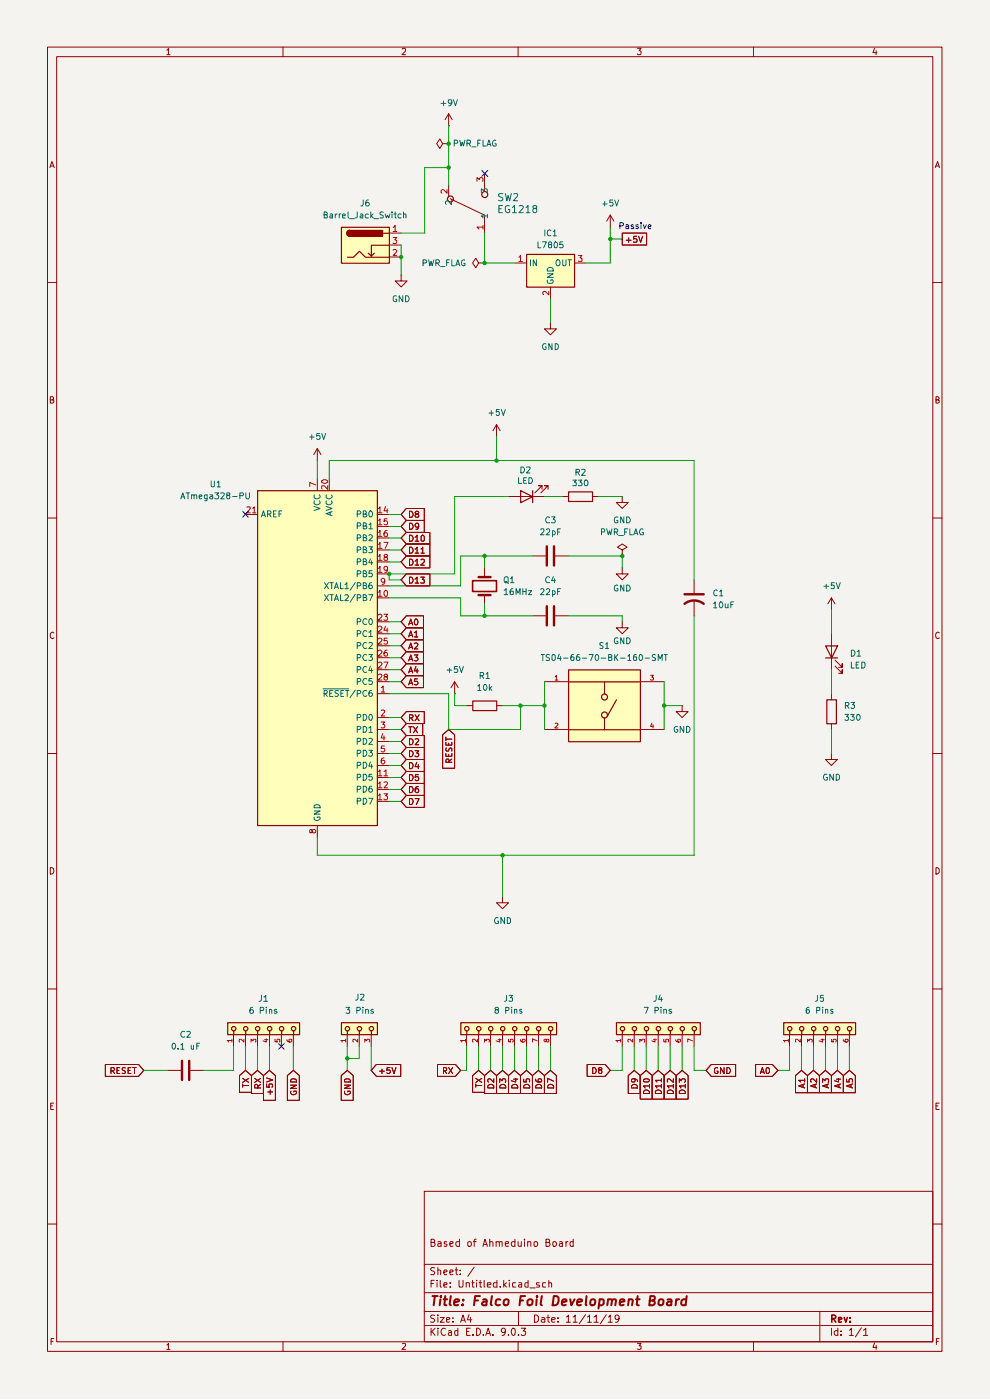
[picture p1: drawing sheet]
<svg xmlns="http://www.w3.org/2000/svg" width="210mm" height="297mm" viewBox="0 0 210 297" stroke-linecap="round" stroke-linejoin="round" font-family="sans-serif">
<path d="M0 0h209.9v296.7h-209.9z" fill="#f5f3ef"/>
<g fill="none" stroke="#910000" stroke-width=".21">
<path d="M10.1 10h189.7v276.7h-189.7zM12 12h185.9v272.6h-185.9zM35.4 10.7l.3-.5v1.4M35.4 11.6h.7M60 10v2M85.3 10.4l.2-.2 .4 .1 .1 .5-.7 .8h.7M109.9 10v2M135.2 10.2h.8l-.4 .6 .4 .1v.5l-.3 .2h-.3l-.2-.2M159.9 10v2M185.5 10.2l-.3 1h.8M185.8 10.8v.8M10.6 35.6l.4-1.3 .5 1.3"/>
<path d="M10.8 35.2h.5M198.4 35.6l.5-1.3 .4 1.3M198.5 35.2h.6M10.1 59.9h1.9M197.9 59.9h1.9M10.7 84.8h.5l.1-.1v-.4l-.1-.1h-.5v1.3l.6-.1 .1-.3-.2-.3M198.5 84.8h.5l.2-.2-.2-.4h-.5v1.3l.7-.2v-.4l-.2-.1M10.1 109.9h1.9M197.9 109.9h1.9M11.4 134.3l-.3-.2-.4 .4 .1 .8 .3 .2 .3-.2M199.2 134.3v-.1a.65 .65 0 0 0-.8 .5 .65 .65 0 0 0 .6 .8l.2-.2M10.1 159.9h1.9"/>
<path d="M197.9 159.9h1.9M10.7 184.1h.3a.71 .71 0 0 1 .4 .8 .71 .71 0 0 1-.7 .5zM198.5 184.1h.3l.4 .3v.7l-.4 .3h-.3zM10.1 209.8h1.9M197.9 209.8h1.9M10.8 234.6h.4M11.3 234h-.5v1.4h.5M198.5 234.6h.5M199.2 234h-.7v1.4h.7M10.1 259.7h1.9M90 252.7h107.9v31.9h-107.9zM197.9 259.7h1.9"/>
<path d="M90 278.2h107.9M90 274.2h107.9M90 268.2h107.9M91.4 263.6h.6l.2-.5-.3-.2h-.5v1.5h.5l.3-.2 .1-.3-.4-.3M91.4 272.3h.5M92.1 271.6h-.7v1.4M92.2 279.1l-.6-.1-.2 .2 .1 .5h.4l.3 .4-.3 .4-.5-.1M92.2 269l-.6-.1-.2 .3v.3l.8 .4-.3 .5-.5-.1M92.7 271.6v.1M92.7 272.1v.9M92.9 279v.1M92.9 269.5l.4-.1 .2 .2v.8"/>
<path d="M92.9 263.5l.5-.1 .2 .2v.8M92.9 268.9v1.5M92.9 279.5v1M93.4 279.5h.8l-.8 1h.8M93.4 271.6v1.3l.2 .1M93.6 263.7l-.7 .2v.4h.7M94.1 272.6l.7-.1-.1-.4h-.5l-.1 .2 .1 .7h.5M94.1 269.9l.7-.2-.1-.3h-.4l-.2 .2v.6l.2 .2 .4-.1M94.7 280l.7-.2-.1-.2h-.6v.8h.6M94.7 263.5h-.5v.3l.6 .3-.1 .3-.5-.1M95.4 269.9l.7-.2v-.2l-.5-.1-.2 .2 .1 .7h.6M95.4 263.9l.7-.2v-.2l-.5-.1-.2 .2 .1 .7h.6"/>
<path d="M95.5 273h.1M95.5 272.1v.2M96.1 279.6v.1M96.5 269.4h.6M96.8 268.9v1.3l.3 .2M97.4 271.6l.1 1.4h.6l.1-1.4M97.5 263.5l-.6-.1-.2 .3v.4l.2 .3 .6-.1M97.5 262.9v1.5M97.6 270.3v.1M97.6 269.5v.1M98.9 272.2l.6-.1 .1 .9M98.9 272.1v.9"/>
<path d="M99.2 263.6l.5-.2 .3 .3v.4l-.3 .3-.5-.2zM99.5 278.9l-.4 1.1h1M99.8 279.5v1M100.1 272.1h.5M100.2 271.6v1.3l.1 .1h.3M100.4 263.4h.6M100.6 268.8l-1.4 2M101 262.9l-.4 .2v1.3M101.1 271.6v.1M101.1 272.1v.9M101.6 272.1h.6M101.9 271.6v1.3v.1h.3"/>
<path d="M102.4 264.4l.5-1.5 .5 1.5M102.5 264h.8M102.7 271.6v1.3l.2 .1M103.4 272.6l.7-.1v-.4h-.6l-.1 .2 .1 .7h.6M103.9 263.6l.2-.2 .5 .2v.8M103.9 262.9v1.5M105.2 263.6l.3-.2 .4 .2v.8M105.2 263.4v1M105.4 271.6v1.4h-.6l-.2-.2 .1-.6 .7-.1M105.9 263.6l.2-.2 .4 .1v.9M106.1 273h.1M106.8 271.6v1.4"/>
<path d="M106.9 272.5l.5 .5M107.2 263.9l.7-.2v-.2l-.5-.1-.2 .2 .1 .7h.6M107.4 272.1l-.6 .5M108 271.6v.1M108 272.1v.9M109.2 263.5a.52 .52 0 0 0-.7 .2l.1 .6h.6M109.2 262.9v1.5M109.4 272.1h-.6l-.1 .3 .1 .6h.6M109.9 263.4v.8a.37 .37 0 0 0 .3 .2 .37 .37 0 0 0 .4-.2M110 278.2v3M110.1 272.1h.5l.1 .2v.7h-.6l-.1-.3 .2-.2h.5M110.6 263.4v1"/>
<path d="M111.3 262.9v.2M111.3 263.4v1M111.9 263.6l.3-.2 .4 .2v.8M111.9 263.4v1M112 271.6v1.4h-.5l-.2-.2 .1-.6 .6-.1M112.4 273.2h1.1M113.3 263.6l.5-.2 .2 .3v.4l-.2 .3-.5-.2zM113.4 279h.4l.4 .3v.8l-.4 .4h-.4zM114.4 272.1h-.5l-.1 .2 .1 .2 .5 .1v.4h-.6M114.9 279.6l.4-.1 .3 .2v.8M115.6 279.8l-.8 .3 .3 .4 .5-.1M115.7 272.1h-.6v.3v.6h.6"/>
<path d="M115.8 263.6h.7v-.6l-.7-.1v1.5h.6a.45 .45 0 0 0 .3-.4 .45 .45 0 0 0-.4-.4M116 279.5h.6M116.2 279v1.2l.4 .3M116.4 272.2l.5-.1 .1 .9M116.4 271.6v1.4M117 280l.8-.2-.1-.2-.4-.1-.3 .2 .1 .7h.6M117.3 263.5l.5-.1 .2 .3v.4l-.2 .3-.5-.1zM118.4 279.6v.1M118.7 263.5l.4-.1 .2 .2v.8M119.3 263.7l-.5 .1-.2 .3 .2 .3 .5-.1M120.1 263.4v1M120.1 279.4l.4-.2 .1-.2v1.5"/>
<path d="M120.5 263.4l-.4 .3M121.6 279.4l.3-.2 .1-.2v1.5M121.6 263.5l-.4-.1-.3 .3 .1 .6h.6M121.6 262.9v1.5M124.2 278.9l-1.3 1.9M124.6 279.4l.5-.4v1.5M126 279.4l.5-.4v1.5M128.6 278.9l-1.3 1.9M129 279.4l.5-.4v1.5M131.3 279.7a.46 .46 0 0 1-.4 .2 .46 .46 0 0 1-.4-.2l.1-.6a.52 .52 0 0 1 .7 .1 1.23 1.23 0 0 1-.4 1.3h-.3M173.9 278.2v6.4M10.8 284.6h.5"/>
<path d="M11.4 284h-.6v1.2M35.4 285.3l.3-.3v1.3M35.4 286.3h.7M60 284.6v2.1M85.3 285.1h.7v.4l-.7 .8h.7M90 281.2h107.9M91.4 281.8v1.5M91.6 282.4l.7 .9M92.3 281.8l-.9 .8M92.9 281.8v.1M92.9 282.3v1M94.5 281.9h-.1a.5 .5 0 0 0-.8 .2 .67 .67 0 0 0 0 .9 .67 .67 0 0 0 .9 .1"/>
<path d="M95.2 282.4l.4-.1 .2 .1v.9M95.8 282.6l-.6 .1-.1 .3 .1 .3 .6-.1M96.1 280.3v.2M97.1 282.4l-.4-.1-.3 .2 .1 .7h.6M97.1 281.8v1.5M97.7 280.5l.5-1.5 .5 1.5M97.9 280.1h.7M99 282.4h.5M99.7 281.8h-.7v1.5h.7M100.3 283.1v.2M101.1 281.8a.77 .77 0 0 1 .8 .7 .77 .77 0 0 1-.8 .8zM102.5 283.1v.2"/>
<path d="M103 283.3l.5-1.5 .6 1.5M103.2 282.9h.7M104.6 283.1v.2M107.2 282.4l-.3 .3h-.3l-.3-.3v-.4l.3-.2h.3a1.12 1.12 0 0 1 0 1.4l-.4 .1M107.9 283.1v.2M108.8 281.8h.2a1 1 0 0 1 0 1.5l-.5-.3a.99 .99 0 0 1 .3-1.2zM109.9 284.6v2.1M110 283.1v.2M110.6 281.8h.9l-.5 .6h.4v.7l-.2 .2h-.5l-.1-.2M118.4 280.3v.2M120.1 280.5h.9M121.6 280.5h.8"/>
<path d="M124.6 280.5h.9M126 280.5h.9M129 280.5h.9M135.2 285h.8l-.4 .5 .4 .1v.6h-.8M159.9 284.6v2.1M176.4 281.8v1.5M177.7 282.4a.52 .52 0 0 0-.7 .1l.1 .7h.6M177.7 281.8v1.5M178.4 283.1v.2M178.4 282.4h.1M180.2 282.2l.4-.4v1.5M180.2 283.3h.8"/>
<path d="M182.7 281.7l-1.3 1.9M183.1 282.2l.5-.4v1.5M183.1 283.3h1M185.5 284.9l-.3 .9h.8M185.8 285.4v.9M198.6 284.6h.5M199.2 284h-.6v1.2"/>
</g>
<path d="M176.4 279.7h.8l.1-.5-.3-.2h-.6v1.5M176.8 279.7l.5 .8M177.9 280l.7-.2-.1-.2h-.6v.8h.6M179.1 279.5l.3 1 .3-1M180.3 279.6v.1M180.3 280.3v.2" fill="none" stroke="#910000" stroke-width=".34"/>
<g fill="none" stroke="#910000" stroke-width=".42">
<path d="M91.7 275h1.1M92.2 275l-.2 1.9M93.4 275.6l-.1 1.3M93.5 275v.1M94.1 275.6h.8M94.4 275l-.1 1.8 .4 .1M95.6 275l-.2 1.6 .2 .3M96.4 276.3l.9-.2v-.4l-.6-.1-.3 .3v.9h.8M98.2 276.7l.1 .1h-.3l.2-.1-.1 .2M98.3 275.7v.2M100.7 275.9h.7M101.8 275h-1l-.3 1.9"/>
<path d="M102.5 275.7h.7v1.2M103.3 276.1h-.7l-.4 .4 .3 .4 .7-.1M104.4 275l-.3 1.6 .3 .3M106.1 275.7l-.5-.1-.3 .2-.1 .9a.64 .64 0 0 0 .8 .1M107 275.8l.3-.2 .4 .1 .2 .3-.1 .6a.55 .55 0 0 1-.5 .3 .55 .55 0 0 1-.5-.3zM110.3 275.9h.7M111.4 275h-1l-.2 1.9M111.9 276a.63 .63 0 0 1 1-.2v.8a.63 .63 0 0 1-1 .1zM113.8 275.6l-.1 1.3M113.9 275v.1M114.9 275l-.2 1.6 .2 .3M117.5 275h.5l.4 .2a1.18 1.18 0 0 1-.7 1.7h-.5z"/>
<path d="M119.3 276.3l.9-.2-.1-.4a.6 .6 0 0 0-.8 .2v.9h.7M120.9 275.6l.3 1.3 .7-1.3M122.5 276.3l.9-.2v-.4l-.6-.1-.3 .3v.9h.7M124.4 275l-.2 1.6 .2 .3M125.3 275.8l.4-.2 .4 .1 .2 .3-.1 .6a.55 .55 0 0 1-.5 .3 .55 .55 0 0 1-.5-.3zM127.2 275.7l.6-.1 .3 .2v.8a.72 .72 0 0 1-1.1 .2M127.2 275.6l-.2 2M129 275.8l.2-.2 .6 .1-.1 1.2M129 275.6l-.2 1.3M129.8 275.9a.47 .47 0 0 1 .5-.3 .47 .47 0 0 1 .4 .3l-.2 1M131.4 276.3l1.1-.2-.1-.4a.6 .6 0 0 0-.9 .2v.9h.8M133.4 275.8l.2-.2 .6 .1-.1 1.2"/>
<path d="M133.4 275.6l-.2 1.3M134.9 275.6h.8M135.3 275l-.2 1.8 .4 .1M137.8 275.9h.7l.3-.2v-.7h-.8l-.3 1.9h.8l.4-.3a.49 .49 0 0 0-.4-.7M139.8 275.8l.4-.2 .5 .2-.1 .9-.3 .2-.6-.2zM141.6 275.7h.8v1.2M142.5 276.1h-.7l-.4 .4 .3 .4 .7-.1M143.5 275.6l-.2 1.3M144.1 275.6l-.5 .1-.2 .3M145.5 275.7a.65 .65 0 0 0-.9 .3v.7a.64 .64 0 0 0 .8 .1M145.7 275l-.3 1.9"/>
</g>
<g fill="#ffb">
<path d="M54.6 104.1h25.4v71h-25.4z"/>
<path d="M130.7 216.9h17.8v2.6h-17.8z"/>
<path d="M97.7 216.9h20.3v2.6h-20.3z"/>
<path d="M166.2 216.9h15.2v2.6h-15.2z"/>
<path d="M111.7 53.9h10.1v7h-10.1z"/>
<path d="M72.4 48.2h10.1v7.6h-10.1z"/>
<path d="M120.6 142.1h15.2v15.2h-15.2z"/>
<path d="M48.3 216.9h15.2v2.6h-15.2z"/>
<path d="M72.4 216.9h7.6v2.6h-7.6z"/>
</g>
<g fill="none" stroke="#910000" stroke-width=".21">
<path d="M85.1 58.3v1.3h1.3l-1.3 1.3-1.3-1.3h1.3M85.1 58.3h.1M109.1 55.8h2.6M121.8 55.8h2.6M129.5 48.2h.1M129.5 45.6l-.8 1.3M129.5 45.6l.7 1.3M129.5 45.6v2.6M132 49.4h5.2v2.6h-5.2zM132.8 51h1.1M133.3 50.5v.9M135 50.1h-.5l-.1 .6h.6v.6h-.6"/>
<path d="M135.5 50.1l.4 1.3 .4-1.3M116.8 68.5v1.3h1.2l-1.2 1.2-1.3-1.2h1.3M116.8 68.5h.1M116.8 60.9v2.5M67.3 97.7h.1M67.3 95.2l-.8 1.2M67.3 95.2l.8 1.2M67.3 95.2v2.5M105.3 92.6h.1M105.3 90.1l-.7 1.3M105.3 90.1l.8 1.3M105.3 90.1v2.5"/>
<path d="M52.1 109.1h2.5M67.3 101.5v2.6M69.8 101.5v2.6M80 109.1h2.5M80 111.7h2.5M80 114.1h2.5M80 116.7h2.5M80 119.2h2.5M86.2 112.9h5v2.5h-5l-1.1-1.3zM86.2 115.4h5v2.5h-5l-1.1-1.2zM86.2 110.4h3.8v2.5h-3.8l-1.1-1.2zM86.2 117.9h5v2.6h-5l-1.1-1.3z"/>
<path d="M86.2 107.9h3.8v2.5h-3.8l-1.1-1.3zM86.9 113.5a.71 .71 0 0 1 .7 .5 .71 .71 0 0 1-.2 .8h-.5zM86.9 116.1a.71 .71 0 0 1 .7 .4 .71 .71 0 0 1-.2 .8h-.5zM86.9 111a.71 .71 0 0 1 .7 .4 .71 .71 0 0 1-.2 .9h-.5zM86.9 118.6a.71 .71 0 0 1 .7 .5 .71 .71 0 0 1-.2 .8h-.5zM86.9 108.5a.71 .71 0 0 1 .7 .4 .71 .71 0 0 1-.2 .8h-.5zM88.1 114l.4-.5v1.3M88.1 116.5l.4-.4v1.2M88.1 119l.4-.4v1.3M88.1 114.8h.7M88.1 117.3h.7M88.1 119.9h.7"/>
<path d="M88.3 109.1l-.2-.4 .2-.2h.4v.5l-.6 .1v.2l.1 .4h.5l.1-.4-.2-.2M88.8 111.6l-.1 .2h-.4l-.2-.2v-.3l.2-.3 .4 .1 .1 .2-.2 .9-.4 .1M89.3 116.5l.4-.4v1.2M89.3 118.8l.2-.2 .4 .1 .1 .5-.8 .7h.8M89.3 117.3h.7M89.6 113.5l.4 .3v.8l-.2 .2h-.3l-.2-.2v-.8zM80 121.8h2.5M80 124.3h2.5M80 126.8h2.5M80 131.9h2.5M80 134.5h2.5M80 137h2.5"/>
<path d="M80 139.5h2.5M86.2 121.8h5v2.5h-5l-1.1-1.3zM86.2 133.2h3.6v2.5h-3.6l-1.1-1.2zM86.2 130.6h3.6v2.6h-3.6l-1.1-1.3zM86.2 135.7h3.6v2.6h-3.6l-1.1-1.3zM86.2 138.3h3.6v2.5h-3.6l-1.1-1.3zM86.7 135.1l.4-1.2 .4 1.2M86.7 132.6l.4-1.3 .4 1.3M86.7 137.7l.4-1.3 .4 1.3M86.8 134.8h.7M86.8 132.2h.7M86.8 137.3h.7"/>
<path d="M86.8 139.9h.7M86.9 122.4a.71 .71 0 0 1 .7 .5 .71 .71 0 0 1-.2 .8h-.5zM87.9 134.2l.4-.3v1.2M87.9 136.6l.2-.2h.3l.2 .3v.3l-.7 .7h.7M87.9 138.9h.7l-.4 .5 .4 .3v.4h-.7M87.9 135.1h.7M88.1 122.9l.4-.5v1.3M88.1 131.4a.6 .6 0 0 1 .6 .5 .6 .6 0 0 1-.5 .7l-.3-.5zM88.1 123.7h.7M89.2 122.4h.8l-.4 .5 .4 .1v.6h-.8M80 142.1h2.5M80 144.6h2.5"/>
<path d="M80 147.2h2.5M80 152.2h2.5M80 154.8h2.5M80 157.3h2.5M80 159.9h2.5M86.2 151h3.8v2.5h-3.8l-1.1-1.3zM86.2 153.5h3.5v2.5h-3.5l-1.1-1.2zM86.2 140.8h3.6v2.5h-3.6l-1.1-1.2zM86.2 143.3h3.6v2.6h-3.6l-1.1-1.3zM86.2 158.6h3.8v2.5h-3.8l-1.1-1.2zM86.2 156h3.8v2.6h-3.8l-1.1-1.3zM86.7 142.7l.4-1.2 .4 1.2"/>
<path d="M86.7 145.3l.4-1.3 .4 1.3M86.7 140.2l.4-1.3 .4 1.3M86.7 154.2h.8M86.8 142.4h.7M86.8 144.9h.7M86.9 152.3h.5l.2-.2-.1-.4-.6-.1v1.3M86.9 159.3a.65 .65 0 0 1 .7 .6 .65 .65 0 0 1-.7 .6zM86.9 156.7a.65 .65 0 0 1 .7 .7 .65 .65 0 0 1-.7 .6zM87 154.2v1.2M87.2 152.3l.4 .6M87.7 154.2l.9 1.2M88.1 159.3h.7l-.4 .5h.3v.6l-.5 .1-.1-.1"/>
<path d="M88.1 156.8l.5-.1 .2 .3-.7 1h.7M88.1 151.6l.8 1.3M88.2 141.4l-.3 .9h.8M88.5 141.9v.8M88.6 144h-.6l-.1 .6 .6-.1 .1 .3v.4h-.7M88.6 154.2l-.9 1.2M88.9 151.6l-.8 1.3M93.9 155.9l1.3-1.1 1.2 1.1v7.1h-2.5zM94.6 159.9v.5h1.2v-.5M94.6 157.5v.6h1.2v-.6M94.6 156.4v.7M94.6 156.8h1.2"/>
<path d="M94.7 158.7l-.1 .5 .1 .1h.5a.47 .47 0 0 1 .1-.5 .47 .47 0 0 1 .5-.1v.6M95.2 157.6v.5M96.4 147.2h.1M96.4 144.6l-.7 1.3M96.4 144.6l.8 1.3M96.4 144.6v2.6M67.3 175.1v2.5M80 162.4h2.5M80 164.9h2.5M80 167.5h2.5M80 170h2.5M86.2 168.7h3.8v2.6h-3.8l-1.1-1.3z"/>
<path d="M86.2 166.2h3.8v2.5h-3.8l-1.1-1.2zM86.2 161.1h3.8v2.6h-3.8l-1.1-1.3zM86.2 163.7h3.8v2.5h-3.8l-1.1-1.3zM86.9 169.4h.5a.72 .72 0 0 1 .2 .8 .72 .72 0 0 1-.7 .5zM86.9 166.9h.5a.72 .72 0 0 1 .2 .8 .72 .72 0 0 1-.7 .4zM86.9 161.8a.65 .65 0 0 1 .7 .6 .65 .65 0 0 1-.7 .7zM86.9 164.3h.5a.72 .72 0 0 1 .2 .9 .72 .72 0 0 1-.7 .4zM88.1 169.4h.8l-.6 1.3M88.4 161.7l-.3 .9h.8M88.7 166.9h-.4l-.2 .5v.5l.2 .2h.4v-.7l-.4-.1-.2 .3M88.7 164.3h-.6v.6l.2-.1h.4v.7l-.4 .1-.2-.2M88.7 162.2v.9"/>
<path d="M95.2 160v.4M95.2 161.7v-.7h-.5l-.1 .7h1.2M95.8 161l-.6 .5M106.6 190.2v1.3h1.3l-1.3 1.3-1.3-1.3h1.3M106.6 190.2h.1M99 219.5v2.5M101.5 219.5v2.5M104.1 219.5v2.5M106.6 219.5v2.5M109.1 219.5v2.5M111.7 219.5v2.5M114.2 219.5v2.5"/>
<path d="M116.8 219.5v2.5M132 219.5v2.5M134.5 219.5v2.5M137.1 219.5v2.5M139.6 219.5v2.5M142.2 219.5v2.5M144.7 219.5v2.5M147.2 219.5v2.5M167.5 219.5v2.5M170 219.5v2.5M172.6 219.5v2.5M175.1 219.5v2.5"/>
<path d="M177.6 219.5v2.5M180.2 219.5v2.5M105.3 228.2l1.3-1.1 1.3 1.1v3.8h-2.6zM106 229.6v-.7l.5 .4 .3-.4h.4v.7M106.1 230.3a.66 .66 0 0 1 .8-.2 .66 .66 0 0 1 .4 .7h-1.3zM107.9 228.2l1.2-1.1 1.3 1.1v3.8h-2.5zM108.6 230.3a.66 .66 0 0 1 .8-.2 .66 .66 0 0 1 .4 .7h-1.3zM109 228.9h.8M109.4 228.8v.7l-.9-.2M110.4 228.2l1.3-1.1 1.2 1.1v3.8h-2.5zM111.1 228.9v.6h.6v-.6h.4l.3 .2-.1 .4M111.2 230.3a.66 .66 0 0 1 .8-.2 .66 .66 0 0 1 .4 .7h-1.3z"/>
<path d="M112.9 228.2l1.3-1.1 1.3 1.1v3.8h-2.6zM113.6 228.9l.1 .5 .3 .1h.8v-.6h-.6l-.1 .5 .3 .1M113.7 230.3a.66 .66 0 0 1 .8-.2 .66 .66 0 0 1 .4 .7h-1.3zM115.5 228.2l1.3-1.1 1.2 1.1v3.8h-2.5zM116.2 230.3a.66 .66 0 0 1 .8-.2 .66 .66 0 0 1 .4 .7h-1.2zM117.4 229.4l-1.2-.6v.8M124.5 225.8h3.9l1.1 1.3-1.1 1.2h-3.9zM125.7 226.5a.65 .65 0 0 1 .8 .6 .65 .65 0 0 1-.8 .7zM127.2 227l-.2-.1v-.3h.6v.4h-.4l-.2 .2v.4l.2 .2 .4-.1 .1-.2v-.3l-.3-.2M133.3 228.2l1.2-1.1 1.3 1.1v3.8h-2.5zM134 230.3a.67 .67 0 0 1 .8-.2 .67 .67 0 0 1 .4 .7h-1.3zM134.5 228.9l.2 .2-.1 .4h-.6v-.6h.6a.58 .58 0 0 1 .6 .5"/>
<path d="M135.8 228.2l1.3-1.1 1.2 1.1v5h-2.5zM136.6 231.5a.67 .67 0 0 1 .8-.2 .67 .67 0 0 1 .4 .7h-1.3zM136.6 228.9h1l.2 .4-.3 .2h-.8l-.2-.2zM137.8 230.4h-1.3l.3 .4M137.8 230v.8M138.3 228.2l1.3-1.1 1.3 1.1v5h-2.6zM139 231.5a.72 .72 0 0 1 .8-.2 .72 .72 0 0 1 .5 .7h-1.3zM140.3 230.4h-1.3l.4 .4M140.3 229.2h-1.3l.4 .3M140.3 228.9v.6M140.3 230v.8M140.9 228.2l1.3-1.1 1.2 1.1v5h-2.5z"/>
<path d="M141.6 231.5a.72 .72 0 0 1 .8-.2 .72 .72 0 0 1 .4 .7h-1.2zM142.8 230.4h-1.2l.3 .4M142.8 228.9v.7l-.9-.7h-.3v.6M142.8 230v.8M143.4 228.2l1.3-1.1 1.3 1.1v5h-2.6zM144.1 231.5a.72 .72 0 0 1 .8-.2 .72 .72 0 0 1 .5 .7h-1.3zM144.1 229.6v-.7l.4 .4 .3-.4h.5l.1 .5-.2 .2M145.4 230.4h-1.3l.3 .4M145.4 230v.8M150.9 225.8h5.1v2.5h-5.1l-1.1-1.2zM152.2 226.6h-.5l-.1 .2v.6l.1 .3 .4 .1 .2-.2v-.4h-.2M153.6 226.5v1.3l-.8-1.3v1.3"/>
<path d="M154.2 226.5a.65 .65 0 0 1 .8 .6 .65 .65 0 0 1-.8 .7zM160.3 225.8h3.5l1.2 1.3-1.2 1.2h-3.5zM161.3 227.8l.4-1.3 .4 1.3M161.4 227.4h.6M162.6 226.6a.56 .56 0 0 1 .6 .2 .56 .56 0 0 1 0 .7l-.3 .3a.77 .77 0 0 1-.3-1.2zM168.7 228.2l1.3-1.1 1.3 1.1v3.6h-2.6zM170.3 230v.6M170.7 230l-1.3 .4 1.3 .4M170.7 229.2h-1.3l.4 .3M170.7 228.9v.6M171.3 228.2l1.3-1.1 1.2 1.1v3.6h-2.5zM172.9 230v.6"/>
<path d="M173.2 230l-1.2 .4 1.2 .4M173.2 228.9v.7l-.8-.7-.4 .2 .1 .4M173.8 228.2l1.3-1.1 1.3 1.1v3.6h-2.6zM174.5 229.6v-.7l.5 .4 .3-.4h.5l-.1 .7M175.4 230v.6M175.8 230l-1.3 .4 1.3 .4M176.4 228.2l1.2-1.1 1.3 1.1v3.6h-2.5zM177.5 228.9h.8M177.9 228.8v.7l-.9-.2M178 230v.6M178.3 230l-1.3 .4 1.3 .4M178.9 228.2l1.3-1.1 1.2 1.1v3.6h-2.5z"/>
<path d="M179.6 228.9v.6h.6l-.1-.4 .2-.2h.5v.6M180.5 230v.6M180.8 230l-1.2 .4 1.2 .4"/>
</g>
<g fill="none" stroke="#910000" stroke-width=".25">
<path d="M72.4 48.2h10.2v7.6h-10.2zM73.7 54.6h1.3l1.2-1.3 1.3 1.3h5.1M74.2 48.9a.64 .64 0 0 0-.6 .6 .64 .64 0 0 0 .6 .6M111.7 54h10.2v6.9h-10.2zM54.7 104.1h25.4v71h-25.4zM97.7 217h20.4v2.5h-20.4zM99 218.7v.8M101.6 218.7v.8M104.1 218.7v.8M106.6 218.7v.8M109.2 218.7v.8M111.7 218.7v.8"/>
<path d="M114.3 218.7v.8M116.8 218.7v.8M130.8 217h17.7v2.5h-17.7zM132 218.7v.8M134.6 218.7v.8M137.1 218.7v.8M139.7 218.7v.8M142.2 218.7v.8M144.7 218.7v.8M147.3 218.7v.8M166.2 217h15.3v2.5h-15.3zM167.5 218.7v.8"/>
<path d="M170.1 218.7v.8M172.6 218.7v.8M175.1 218.7v.8M177.7 218.7v.8M180.2 218.7v.8"/>
<circle cx="99" cy="218.2" r=".47"/>
<circle cx="101.6" cy="218.2" r=".47"/>
<circle cx="104.1" cy="218.2" r=".47"/>
<circle cx="106.6" cy="218.2" r=".47"/>
<circle cx="109.2" cy="218.2" r=".47"/>
<circle cx="111.7" cy="218.2" r=".47"/>
<circle cx="114.3" cy="218.2" r=".47"/>
<circle cx="116.8" cy="218.2" r=".47"/>
<circle cx="132" cy="218.2" r=".47"/>
<circle cx="134.6" cy="218.2" r=".47"/>
<circle cx="137.1" cy="218.2" r=".47"/>
<circle cx="139.7" cy="218.2" r=".47"/>
<circle cx="142.2" cy="218.2" r=".47"/>
<circle cx="144.7" cy="218.2" r=".47"/>
<circle cx="147.3" cy="218.2" r=".47"/>
<circle cx="167.5" cy="218.2" r=".47"/>
<circle cx="170.1" cy="218.2" r=".47"/>
<circle cx="172.6" cy="218.2" r=".47"/>
<circle cx="175.1" cy="218.2" r=".47"/>
<circle cx="177.7" cy="218.2" r=".47"/>
<circle cx="180.2" cy="218.2" r=".47"/>
</g>
<g fill="none" stroke="#b90000" stroke-width=".21">
<path d="M110.1 54.6l.3-.4v1.3M110.1 55.5h.7M122.7 54.2h.7l-.4 .5 .4 .1v.6h-.7M116.4 61.8v.8l-.9-.8-.4 .3 .2 .4M52.4 107.6l.6-.1 .1 .4-.8 .9h.8M53.6 107.9l.3-.4v1.3M53.6 108.8h.7M67 102.9l-1.3-.5v.8M68.2 101.9a.76 .76 0 0 1 1.3 .3 .75 .75 0 0 1-1.3 0zM69.5 103v.8l-.8-.8-.5 .1 .1 .6M80.3 107.9l.3-.4v1.3M80.3 110.4l.3-.3v1.2"/>
<path d="M80.3 112.9l.3-.4v1.3M80.3 115.5l.3-.4v1.2M80.3 118l.3-.4v1.3M80.3 108.8h.7M80.3 111.3h.7M80.3 113.8h.7M80.3 116.3h.7M80.3 118.9h.7M81.4 115.1h.9l-.6 1.2M81.7 118.2l-.3-.3 .3-.3 .4 .1v.4l-.4 .1-.3 .2 .2 .5h.5l.1-.5-.2-.2M81.8 107.4l-.4 1h.9M82.1 110.1h-.6l-.1 .6 .3-.2 .4 .1v.7h-.4l-.3-.1"/>
<path d="M82.1 112.5l-.4 .1-.3 .5v.5l.2 .2h.5v-.7l-.4-.1-.3 .3M82.1 107.9v.9M80.3 120.6l.3-.5v1.3M80.3 125.6l.3-.4v1.3M80.3 130.5l.1-.2h.4l.2 .4-.8 .9h.8M80.3 133l.1-.2h.4l.2 .5-.8 .8h.8M80.3 135.6l.1-.2h.4l.2 .3-.1 .3-.7 .7h.8M80.3 138.1l.1-.2h.4l.2 .4-.1 .2-.7 .7h.8M80.3 121.4h.7M80.3 126.5h.7M81.4 130.3h.8l-.4 .5 .4 .3-.1 .5-.7-.1M81.6 123.3l-.2 .2h-.3l-.2-.2v-.4l.2-.2h.3a.9 .9 0 0 1 0 1.3h-.4"/>
<path d="M81.8 125.2a.76 .76 0 0 1 .2 1.3h-.3a.8 .8 0 0 1 .1-1.3zM81.8 132.8l-.4 .9h.9M82.1 135.4h-.6l-.1 .6h.7v.6h-.7M82.1 137.9a.71 .71 0 0 0-.6 .5 .71 .71 0 0 0 .2 .8l.4-.1 .1-.4-.2-.3-.5 .1-.1 .2M82.1 133.3v.8M82.2 120.7l-.2 .3h-.3l-.3-.3v-.3l.3-.3h.3l.2 .3-.2 .9-.4 .1M80.3 140.6l.1-.1h.4l.2 .3-.1 .3-.7 .6h.8M80.3 143.2l.1-.2h.4l.2 .3-.1 .3-.7 .7h.8M80.9 145.9l.4-.4v1.3M80.9 150.7l.5-.1 .2 .3-.7 1h.7M80.9 153.2h.7l-.4 .5 .3 .1v.5h-.6M80.9 146.8h.7"/>
<path d="M81.2 155.6l-.3 .9h.8M81.4 140.5h.9l-.6 1.2M81.4 156.1v.9M81.5 158.2h-.6v.6l.5-.1 .2 .2v.4l-.2 .2h-.4l-.1-.2M81.7 143.6l-.3-.3 .3-.3 .4 .1v.4l-.7 .3v.2l.3 .3h.3l.2-.3-.1-.4h-.1M66.2 176.2l.3-.3h.2l.3 .3-.1 .4a.53 .53 0 0 1-.6 0 .53 .53 0 0 1-.2-.6l-.1-.1-.3 .2v.5l.3 .1 .2-.3M80.3 163.7l.3-.4v1.3M80.3 166.2l.3-.3v1.2M80.3 168.7l.3-.3v1.3M80.3 164.6h.7M80.3 167.1h.7M80.3 169.7h.7"/>
<path d="M81.4 160.8l-.4 .1a.92 .92 0 0 0 .1 1.2h.3l.2-.3v-.3l-.2-.2h-.4l-.1 .2M81.4 163.7l.5-.4v1.3M81.4 165.9h.6l.2 .2-.8 1h.8M81.4 168.4h.8l-.4 .4 .4 .3-.1 .5-.5 .1-.2-.2M81.4 164.6h.8M98.7 220.7h-1l.3 .4M98.7 220.5v.6M101.3 220.5v.6l-.6-.6-.5 .1 .1 .5M102.8 221.1v-.6l.3 .3 .1-.3h.5v.6M105.7 220.6h.6M106 220.4v.7l-.8-.3M107.9 220.5v.5l.4 .1v-.6h.4l.2 .1-.2 .5"/>
<path d="M110.4 220.6v.2a.56 .56 0 0 0 .6 .3 .56 .56 0 0 0 .4-.5l-.1-.1h-.5l-.1 .3 .2 .3M114 220.8l-1.1-.4v.7M115.9 220.6l.1-.1 .4 .1v.3l-.2 .2-.3-.2-.2-.4-.3 .1 .3 .5 .2-.3M131.7 220.7h-1.1l.4 .4M131.7 220.5v.6M134.2 220.5v.6l-.6-.6h-.3v.6M135.7 221.1v-.6l.4 .3 .1-.3h.5v.6M138.6 220.6h.7M138.9 220.4v.7l-.6-.3M140.8 220.5v.5l.5 .1-.1-.5 .5-.1v.6M143.3 220.6l.1 .3 .8 .2 .2-.2-.1-.4-.5 .1v.3l.1 .2M146.9 220.8l-1-.4v.7"/>
<path d="M167.2 220.7h-1l.3 .4M167.2 220.5v.6M169.8 220.5v.6l-.6-.6-.5 .1 .1 .5M171.3 221.1v-.6l.3 .3 .1-.3h.5v.6M174.2 220.6h.6M174.5 220.4v.7l-.8-.3M176.4 220.5v.5l.4 .1v-.6h.5v.6M178.9 220.6v.2a.73 .73 0 0 0 .9 .2v-.5h-.5l-.1 .3 .3 .3"/>
</g>
<g fill="none" stroke="#006665" stroke-width=".21">
<path d="M112.5 55.1v1.3M113.8 55.1v1.3l-.7-1.3v1.3M116.1 58.1h1.2l-1.2 .7h1.2M116.2 59.4v.5l.2 .2h.6l.3-.2v-.5h-.5v.2M116.2 57a.66 .66 0 0 1 .8-.2 .66 .66 0 0 1 .3 .7h-1.2zM118 55.3l.5-.2a.86 .86 0 0 1 0 1.3 .46 .46 0 0 1-.6-.4zM119.4 55.1v1.2l.1 .1h.3l.3-.3v-1M120.5 55.1h.7M120.8 55.1v1.3M55.5 109.6l.4-1.2 .4 1.2M55.6 109.3h.6M56.7 109.1h.6l.2-.5-.3-.2h-.5v1.2"/>
<path d="M57.1 109.1l.4 .5M58 109.1h.4M58.6 108.4h-.6v1.2h.6M59.2 109.1h.4M59.8 108.4h-.6v1.2M66.6 107.4l1.3 .5-1.3 .4M66.7 106.3l-.1 .5a.66 .66 0 0 0 .8 .3 .66 .66 0 0 0 .4-.8h-.1M66.7 105l-.1 .6a.66 .66 0 0 0 .8 .2 .66 .66 0 0 0 .4-.7l-.1-.1M69.2 107.4l1.2 .5-1.2 .4M69.3 106.3l-.1 .5a.66 .66 0 0 0 .8 .3 .66 .66 0 0 0 .4-.8h-.1M69.3 105l-.1 .6a.66 .66 0 0 0 .8 .2 .66 .66 0 0 0 .4-.7l-.1-.1M70 108.6v.6"/>
<path d="M70.4 108.5l-1.2 .5 1.2 .4M75.8 109.1h.6l.1-.5-.2-.2h-.5v1.2M75.8 111.6h.6l.1-.4-.2-.3h-.5v1.3M75.8 114.1l.7-.1v-.3l-.2-.2h-.5v1.2M75.8 116.7l.7-.1v-.4l-.2-.2h-.5v1.3M75.8 119.2l.7-.1v-.3l-.2-.3h-.5v1.3M77 109.1h.5l.2-.3-.2-.4h-.5v1.2h.6l.2-.1v-.3l-.3-.1M77 111.6h.5l.2-.3-.2-.4h-.5v1.3h.6l.2-.2v-.2l-.3-.2M77 114h.6l.1-.3-.2-.2h-.5v1.2h.6l.2-.4-.3-.3M77 116.6h.6l.1-.4-.2-.2h-.5v1.3h.6l.2-.5-.3-.2M77 119.1h.6l.1-.3-.2-.3h-.5v1.3h.6l.2-.4-.3-.3M78.2 111.3l.5-.4v1.3"/>
<path d="M78.2 113.6l.2-.1h.3l.3 .2-.1 .3-.7 .7h.8M78.2 116h.8l-.4 .5 .3 .1v.6h-.7M78.2 112.2h.8M78.4 108.5l.2-.1a.76 .76 0 0 1 .2 1.2h-.4l-.1-.1-.1-.6zM78.6 118.5l-.4 .9h.9M78.8 119v.8M68.8 123.6l.9 1.3M68.8 126.2l.9 1.2M69.7 123.6l-.9 1.3M69.7 126.2l-.9 1.2M69.9 123.6h.8M69.9 126.2h.8"/>
<path d="M70.4 123.6v1.3M70.4 126.2v1.2M71 124.9l.4-1.3 .4 1.3M71 127.4l.4-1.2 .4 1.2M71 124.5h.6M71 127.1h.6M72.2 123.6v1.3h.6M72.2 126.2v1.2h.6M73.2 124l.4-.4v1.3M73.2 126.3l.1-.1h.4l.2 .2-.1 .3-.6 .7h.7M73.2 124.9h.7M75.4 123.6l-1.1 1.6"/>
<path d="M75.4 126.1l-1.1 1.7M75.8 121.8l.7-.1v-.4l-.2-.2h-.5v1.2M75.8 124.3l.7-.1v-.3l-.2-.3h-.5v1.3M75.8 126.8l.7-.1v-.3l-.2-.2h-.5v1.2M75.8 131.9l.7-.1v-.3l-.2-.3h-.5v1.3M75.8 134.5l.7-.1v-.4l-.2-.2h-.5v1.2M75.8 137h.5l.2-.3v-.3l-.7-.1v1.3M75.8 139.5h.5l.2-.2v-.4h-.7v1.2M77 121.7h.6l.1-.4-.2-.2h-.5v1.2h.6l.2-.4-.3-.2M77 124.2h.6l.1-.3-.2-.3h-.5v1.3h.6l.2-.4-.3-.3M77 126.7h.6l.1-.3-.2-.2h-.5v1.2h.6l.2-.4-.3-.3M77.8 131.4a.61 .61 0 0 0-.9 .3 .61 .61 0 0 0 .5 .8l.4-.1"/>
<path d="M77.8 133.9a.61 .61 0 0 0-.9 .3 .61 .61 0 0 0 .5 .8h.4M77.8 136.4l-.2-.1a.64 .64 0 0 0-.7 .6 .64 .64 0 0 0 .7 .7l.2-.1M77.8 138.9h-.2a.64 .64 0 0 0-.7 .6 .64 .64 0 0 0 .7 .6l.2-.1M78.2 126.2h.9l-.6 1.2M78.2 134.1l.5-.3v1.2M78.2 136.4l.5-.1 .3 .3-.8 1h.8M78.2 138.9h.8l-.4 .5h.3v.6h-.7M78.2 135h.8M78.4 131.3a.6 .6 0 0 1 .7 .5 .6 .6 0 0 1-.5 .7l-.4-.5zM78.8 123.6a.72 .72 0 0 0-.6 .5 .72 .72 0 0 0 .3 .8l.4-.1a.42 .42 0 0 0 0-.6 .42 .42 0 0 0-.6 0l-.1 .2M78.9 121.1h-.6l-.1 .6h.7v.6h-.7M68.5 146.1h5.5"/>
<path d="M68.7 147.2l.6-.1v-.5l-.6-.1v1.2M69 147.2l.4 .5M69.9 147.1h.5M70.6 146.5h-.7v1.2h.7M71.8 146.6h-.7a.57 .57 0 0 0 .6 .6l.1 .3-.3 .2h-.5M72.3 147.1h.4M72.9 146.5h-.6v1.2h.6M73.3 146.5h.7M73.7 146.5v1.2M75.4 146.4l-1.1 1.6M75.8 142.1h.5l.2-.3v-.3l-.7-.1v1.3M75.8 144.6h.5l.2-.2v-.4l-.7-.1v1.3"/>
<path d="M75.8 147.2h.5l.2-.3v-.3l-.7-.1v1.2M75.8 152.2h.5l.2-.2v-.4h-.7v1.2M75.8 154.8h.5l.2-.3v-.3l-.7-.1v1.3M75.8 157.3h.5l.2-.2v-.4l-.7-.1v1.3M75.8 159.9h.5l.2-.3-.1-.4h-.6v1.2M77 151.6a.65 .65 0 0 1 .8 .6 .65 .65 0 0 1-.8 .6zM77 154.1a.65 .65 0 0 1 .8 .6 .65 .65 0 0 1-.8 .7zM77 156.6a.65 .65 0 0 1 .8 .7 .65 .65 0 0 1-.8 .6zM77 159.2h.6a.72 .72 0 0 1 .2 .8 .72 .72 0 0 1-.8 .4zM77.8 141.5l-.2-.1a.64 .64 0 0 0-.7 .6 .64 .64 0 0 0 .7 .7l.2-.1M77.8 144l-.2-.1a.64 .64 0 0 0-.7 .7 .64 .64 0 0 0 .7 .6l.2-.1M77.8 146.6a.59 .59 0 0 0-.8 .4 .59 .59 0 0 0 .7 .7l.1-.1"/>
<path d="M78.2 154.4l.5-.3v1.3M78.2 156.7l.5-.1 .3 .3-.8 1h.8M78.2 159.2h.8l-.4 .4 .4 .3v.3l-.3 .2h-.3l-.2-.1M78.2 155.4h.8M78.4 151.6a.61 .61 0 0 1 .6 .4 .61 .61 0 0 1-.2 .7 .6 .6 0 0 1-.6-.3 .6 .6 0 0 1 .2-.8zM78.6 141.3l-.4 .9h.9M78.8 146.5l-.4 .1a.92 .92 0 0 0 .1 1.1h.2l.3-.2v-.3l-.2-.2h-.4l-.2 .2M78.8 141.8v.9M78.9 143.9h-.6l-.1 .6 .6-.1 .2 .3-.1 .4h-.7M66.6 173.3v.5a.66 .66 0 0 0 .8 .3 .66 .66 0 0 0 .4-.8h-.5v.2M66.6 172h1.3l-1.3 .7h1.3M66.6 170.9a.72 .72 0 0 1 .8-.2 .72 .72 0 0 1 .5 .7h-1.3z"/>
<path d="M75.8 162.4h.5l.2-.3-.1-.4h-.6v1.3M75.8 164.9h.5l.2-.2-.1-.4h-.6v1.2M75.8 167.5h.5l.2-.3-.1-.4h-.6v1.3M75.8 169.9h.6l.1-.4-.1-.2h-.6v1.3M77 161.7h.6a.72 .72 0 0 1 .2 .8 .72 .72 0 0 1-.8 .5zM77 164.3h.6a.72 .72 0 0 1 .2 .8 .72 .72 0 0 1-.8 .4zM77 166.8h.6a.72 .72 0 0 1 .2 .8 .72 .72 0 0 1-.8 .5zM77 169.3h.6a.72 .72 0 0 1 .2 .9 .72 .72 0 0 1-.8 .4zM78.2 169.3h.9l-.6 1.3M78.6 161.6l-.4 1h.9M78.8 166.8l-.4 .1a.92 .92 0 0 0 .1 1.2h.2l.3-.3v-.3l-.3-.3h-.2l-.3 .3M78.8 162.1v.9"/>
<path d="M78.9 164.3h-.6l-.1 .5 .2-.1h.3l.3 .2v.4l-.3 .2h-.3l-.2-.1"/>
</g>
<path d="M73.8 49l.4-.1v1.2a.63 .63 0 0 1-.6-.4 .63 .63 0 0 1 .2-.7z" fill="#910000"/>
<path d="M74.2 48.9a.64 .64 0 0 0-.6 .6 .64 .64 0 0 0 .6 .6M79.4 53.7l-.6 .6" fill="none" stroke="#910000" stroke-width=".25"/>
<path d="M74.2 48.9h7v1.3h-7z" fill="#910000"/>
<g fill="none" stroke="#910000" stroke-width=".25">
<path d="M74.2 48.9h7v1.3h-7zM81.3 49.5h1.3M82.6 52h-3.8v2.3l-.7-.6M110.4 104.1l2.6 1.3-2.6 1.2zM113 104.1v2.5M120.6 104.4h5.1v2h-5.1zM175.1 137h2.6l-1.3 2.6zM175.1 139.6h2.6M100.3 148.7h5.1v2h-5.1zM120.6 142.1h15.2v15.3h-15.2zM120.6 144.7h15.2M120.6 154.8h15.2"/>
<path d="M128.2 144.7v2.5M128.2 152.3v2.5M130.8 148.5l-2 3.4M175.4 148.5h2v5h-2zM48.3 217h15.2v2.5h-15.2zM49.6 218.7v.8M52.1 218.7v.8M54.7 218.7v.8M57.2 218.7v.8M59.7 218.7v.8M62.3 218.7v.8M72.4 217h7.7v2.5h-7.7z"/>
<path d="M73.7 218.7v.8M76.2 218.7v.8M78.8 218.7v.8"/>
<circle cx="95.5" cy="42.2" r=".64"/>
<circle cx="102.8" cy="41.3" r=".64"/>
<circle cx="128.2" cy="147.9" r=".64"/>
<circle cx="128.2" cy="151.7" r=".64"/>
<circle cx="49.6" cy="218.2" r=".47"/>
<circle cx="52.1" cy="218.2" r=".47"/>
<circle cx="54.7" cy="218.2" r=".47"/>
<circle cx="57.2" cy="218.2" r=".47"/>
<circle cx="59.7" cy="218.2" r=".47"/>
<circle cx="62.3" cy="218.2" r=".47"/>
<circle cx="73.7" cy="218.2" r=".47"/>
<circle cx="76.2" cy="218.2" r=".47"/>
<circle cx="78.8" cy="218.2" r=".47"/>
</g>
<g fill="none" stroke="#910000" stroke-width=".21">
<path d="M93.9 30.5l-.6-1-.7 1 .7 1 .6-1h1.3M95.2 30.5h.1M95.2 26.7h.1M95.2 24.1l-.8 1.3M95.2 24.1l.7 1.3M95.2 24.1v2.6M95.2 39.3v2.5M102.8 36.8v3.8M82.5 49.4h2.6M82.5 52h2.6M82.5 54.5h2.6M95.5 42.2l7.3 3.4v3.8"/>
<path d="M101.5 55.8l-.6-1-.7 1 .7 1 .6-1h1.3M102.8 55.8h.1M132 49.4h5.2v2.6h-5.2zM132.8 51h1.1M133.3 50.5v.9M135 50.1h-.5l-.1 .6h.6v.6h-.6M135.5 50.1l.4 1.3 .4-1.3M86.2 112.9h5v2.5h-5l-1.1-1.3zM86.2 115.4h5v2.5h-5l-1.1-1.2zM86.2 110.4h3.8v2.5h-3.8l-1.1-1.2zM86.2 117.9h5v2.6h-5l-1.1-1.3zM86.2 107.9h3.8v2.5h-3.8l-1.1-1.3z"/>
<path d="M86.9 113.5a.71 .71 0 0 1 .7 .5 .71 .71 0 0 1-.2 .8h-.5zM86.9 116.1a.71 .71 0 0 1 .7 .4 .71 .71 0 0 1-.2 .8h-.5zM86.9 111a.71 .71 0 0 1 .7 .4 .71 .71 0 0 1-.2 .9h-.5zM86.9 118.6a.71 .71 0 0 1 .7 .5 .71 .71 0 0 1-.2 .8h-.5zM86.9 108.5a.71 .71 0 0 1 .7 .4 .71 .71 0 0 1-.2 .8h-.5zM88.1 114l.4-.5v1.3M88.1 116.5l.4-.4v1.2M88.1 119l.4-.4v1.3M88.1 114.8h.7M88.1 117.3h.7M88.1 119.9h.7M88.3 109.1l-.2-.4 .2-.2h.4v.5l-.6 .1v.2l.1 .4h.5l.1-.4-.2-.2"/>
<path d="M88.8 111.6l-.1 .2h-.4l-.2-.2v-.3l.2-.3 .4 .1 .1 .2-.2 .9-.4 .1M89.3 116.5l.4-.4v1.2M89.3 118.8l.2-.2 .4 .1 .1 .5-.8 .7h.8M89.3 117.3h.7M89.6 113.5l.4 .3v.8l-.2 .2h-.3l-.2-.2v-.8zM107.9 105.3h7.6M112.9 117.9h2.8M115 103.8v-.8h-.8h.8l-1.5 1.6M116.2 103.8v-.8h-.7h.7l-1.5 1.6M117.8 117.9h2.8M119.3 105.3h1.3M125.6 105.3h1.3"/>
<path d="M132 116.7l1-.6-1-.7-1 .7 1 .6v1.2M132 117.9h.1M132 105.3v1.3h1.3l-1.3 1.3-1.3-1.3h1.3M132 105.3h.1M86.2 121.8h5v2.5h-5l-1.1-1.3zM86.2 133.2h3.6v2.5h-3.6l-1.1-1.2zM86.2 130.6h3.6v2.6h-3.6l-1.1-1.3zM86.2 135.7h3.6v2.6h-3.6l-1.1-1.3zM86.2 138.3h3.6v2.5h-3.6l-1.1-1.3zM86.7 135.1l.4-1.2 .4 1.2M86.7 132.6l.4-1.3 .4 1.3M86.7 137.7l.4-1.3 .4 1.3"/>
<path d="M86.8 134.8h.7M86.8 132.2h.7M86.8 137.3h.7M86.8 139.9h.7M86.9 122.4a.71 .71 0 0 1 .7 .5 .71 .71 0 0 1-.2 .8h-.5zM87.9 134.2l.4-.3v1.2M87.9 136.6l.2-.2h.3l.2 .3v.3l-.7 .7h.7M87.9 138.9h.7l-.4 .5 .4 .3v.4h-.7M87.9 135.1h.7M88.1 122.9l.4-.5v1.3M88.1 131.4a.6 .6 0 0 1 .6 .5 .6 .6 0 0 1-.5 .7l-.3-.5zM88.1 123.7h.7"/>
<path d="M89.2 122.4h.8l-.4 .5 .4 .1v.6h-.8M102.8 120.5v1.9M102.8 126.2v1.9M112.9 130.6h2.8M117.8 130.6h2.8M132 131.9v1.3h1.3l-1.3 1.3-1.3-1.3h1.3M132 131.9h.1M132 120.5v1.3h1.3l-1.3 1.2-1.3-1.2h1.3M132 120.5h.1M147.2 123v2.8M147.2 127.3v3.3M176.4 129.4h.1"/>
<path d="M176.4 126.8v2.6M176.4 134.5v7.6M176.4 126.8l-.8 1.3M176.4 126.8l.7 1.3M86.2 151h3.8v2.5h-3.8l-1.1-1.3zM86.2 153.5h3.5v2.5h-3.5l-1.1-1.2zM86.2 140.8h3.6v2.5h-3.6l-1.1-1.2zM86.2 143.3h3.6v2.6h-3.6l-1.1-1.3zM86.2 158.6h3.8v2.5h-3.8l-1.1-1.2zM86.2 156h3.8v2.6h-3.8l-1.1-1.3zM86.7 142.7l.4-1.2 .4 1.2M86.7 145.3l.4-1.3 .4 1.3"/>
<path d="M86.7 140.2l.4-1.3 .4 1.3M86.7 154.2h.8M86.8 142.4h.7M86.8 144.9h.7M86.9 152.3h.5l.2-.2-.1-.4-.6-.1v1.3M86.9 159.3a.65 .65 0 0 1 .7 .6 .65 .65 0 0 1-.7 .6zM86.9 156.7a.65 .65 0 0 1 .7 .7 .65 .65 0 0 1-.7 .6zM87 154.2v1.2M87.2 152.3l.4 .6M87.7 154.2l.9 1.2M88.1 159.3h.7l-.4 .5h.3v.6l-.5 .1-.1-.1M88.1 156.8l.5-.1 .2 .3-.7 1h.7"/>
<path d="M88.1 151.6l.8 1.3M88.2 141.4l-.3 .9h.8M88.5 141.9v.8M88.6 144h-.6l-.1 .6 .6-.1 .1 .3v.4h-.7M88.6 154.2l-.9 1.2M88.9 151.6l-.8 1.3M93.9 155.9l1.3-1.1 1.2 1.1v7.1h-2.5zM94.6 159.9v.5h1.2v-.5M94.6 157.5v.6h1.2v-.6M94.6 156.4v.7M94.6 156.8h1.2M94.7 158.7l-.1 .5 .1 .1h.5a.47 .47 0 0 1 .1-.5 .47 .47 0 0 1 .5-.1v.6"/>
<path d="M95.2 157.6v.5M99 149.7h1.2M105.3 149.7h1.3M115.5 144.6h5.1M115.5 154.8h5.1M135.8 144.6h5.1M135.8 154.8h5.1M144.7 149.7v1.3h1.3l-1.3 1.2-1.3-1.2h1.3M144.7 149.7h.1M176.4 159.9v1.2h1.2l-1.2 1.3-1.3-1.3h1.3M176.4 159.9h.1M176.4 147.2v1.2"/>
<path d="M176.4 153.5v1.3M177.1 141.3l1.5 1.5v-.7v.7h-.7M177.1 140l1.5 1.6v-.8v.8h-.7M86.2 168.7h3.8v2.6h-3.8l-1.1-1.3zM86.2 166.2h3.8v2.5h-3.8l-1.1-1.2zM86.2 161.1h3.8v2.6h-3.8l-1.1-1.3zM86.2 163.7h3.8v2.5h-3.8l-1.1-1.3zM86.9 169.4h.5a.72 .72 0 0 1 .2 .8 .72 .72 0 0 1-.7 .5zM86.9 166.9h.5a.72 .72 0 0 1 .2 .8 .72 .72 0 0 1-.7 .4zM86.9 161.8a.65 .65 0 0 1 .7 .6 .65 .65 0 0 1-.7 .7zM86.9 164.3h.5a.72 .72 0 0 1 .2 .9 .72 .72 0 0 1-.7 .4zM88.1 169.4h.8l-.6 1.3"/>
<path d="M88.4 161.7l-.3 .9h.8M88.7 166.9h-.4l-.2 .5v.5l.2 .2h.4v-.7l-.4-.1-.2 .3M88.7 164.3h-.6v.6l.2-.1h.4v.7l-.4 .1-.2-.2M88.7 162.2v.9M95.2 160v.4M95.2 161.7v-.7h-.5l-.1 .7h1.2M95.8 161l-.6 .5M49.5 219.5v2.5M52.1 219.5v2.5M54.6 219.5v2.5M57.1 219.5v2.5M59.7 219.5v2.5"/>
<path d="M62.2 219.5v2.5M73.7 219.5v2.5M76.2 219.5v2.5M78.7 219.5v2.5M22.4 225.8h7l1.1 1.3-1.1 1.2h-7zM23.5 227.2h.5l.3-.3-.1-.3-.7-.1v1.3M23.9 227.2l.4 .6M24.8 227.1h.4M25.4 226.5h-.6v1.3h.6M26.6 226.6l-.4-.1-.3 .2 .1 .3 .6 .2v.4l-.2 .2-.5-.1M27.2 227.1h.4M27.8 226.5h-.6v1.3h.6"/>
<path d="M28.1 226.5h.8M28.5 226.5v1.3M35.6 227.1h2.8M40.4 227.1h2.8M50.8 228.2l1.3-1.1 1.2 1.1v3.5h-2.5zM51.5 230.3h1.2M51.5 230v.6M51.5 228.8l1.2 .8M52.7 228.8l-1.2 .8M53.3 228.2l1.3-1.1 1.3 1.1v3.8h-2.6zM54 228.8l1.3 .8M54.7 230.8v-.5l-.3-.3-.3 .1-.1 .7h1.3"/>
<path d="M55.3 230l-.6 .5M55.3 228.8l-1.3 .8M55.9 228.2l1.2-1.1 1.3 1.1v5.2h-2.5zM56.6 230v.6h.5v-.6h.6l.1 .2-.1 .4M56.6 228.7l1.2 .4-1.2 .4M56.8 231.6h1M57.3 231.2v1M61 228.2l1.2-1.1 1.3 1.1v5.2h-2.5zM61.6 230.2h1.3l-1.3 .7h1.3M61.7 231.5a.58 .58 0 0 0 .6 .7 .58 .58 0 0 0 .5-.7h-.5v.1M61.8 228.9h.9l.2 .6h-1.3zM72.4 228.2l1.3-1.1 1.2 1.1v5.2h-2.5z"/>
<path d="M73.1 231.5v.5a.66 .66 0 0 0 .8 .2 .66 .66 0 0 0 .4-.7h-.6v.1M73.1 230.2h1.2l-1.2 .7h1.2M73.1 229.1a.72 .72 0 0 1 .7-.2 .72 .72 0 0 1 .5 .6h-1.2zM79.8 225.8h5.2v2.5h-5.2l-1.1-1.2zM80.5 227.2h1M81 226.8v1M82.7 226.5h-.6l-.1 .6 .6-.1 .2 .5-.3 .3h-.3l-.2-.2M83.1 226.5l.5 1.3 .4-1.3M92.8 225.8h3.8l1.1 1.3-1.1 1.2h-3.8zM94.1 227.2l.6-.1v-.5l-.6-.1v1.3M94.3 227.2l.4 .6M95.2 226.5l.8 1.3"/>
<path d="M96 226.5l-.8 1.3M100.2 228.2l1.3-1.1 1.3 1.1v3.5h-2.6zM100.9 230v.6M100.9 230.3h1.3M100.9 228.8l1.3 .8M102.2 228.8l-1.3 .8M102.8 228.2l1.3-1.1 1.2 1.1v3.8h-2.5zM103.5 230.3l.6-.3 .4 .1 .2 .2v.5h-1.2zM104.7 228.9v.7l-.8-.7-.4 .2 .1 .4M105.3 228.2l1.3-1.1 1.3 1.1v3.8h-2.6zM106 229.6v-.7l.5 .4 .3-.4h.4v.7M106.1 230.3a.66 .66 0 0 1 .8-.2 .66 .66 0 0 1 .4 .7h-1.3z"/>
<path d="M107.9 228.2l1.2-1.1 1.3 1.1v3.8h-2.5zM108.6 230.3a.66 .66 0 0 1 .8-.2 .66 .66 0 0 1 .4 .7h-1.3zM109 228.9h.8M109.4 228.8v.7l-.9-.2M110.4 228.2l1.3-1.1 1.2 1.1v3.8h-2.5zM111.1 228.9v.6h.6v-.6h.4l.3 .2-.1 .4M111.2 230.3a.66 .66 0 0 1 .8-.2 .66 .66 0 0 1 .4 .7h-1.3zM112.9 228.2l1.3-1.1 1.3 1.1v3.8h-2.6zM113.6 228.9l.1 .5 .3 .1h.8v-.6h-.6l-.1 .5 .3 .1M113.7 230.3a.66 .66 0 0 1 .8-.2 .66 .66 0 0 1 .4 .7h-1.3zM115.5 228.2l1.3-1.1 1.2 1.1v3.8h-2.5zM116.2 230.3a.66 .66 0 0 1 .8-.2 .66 .66 0 0 1 .4 .7h-1.2z"/>
<path d="M117.4 229.4l-1.2-.6v.8M124.5 225.8h3.9l1.1 1.3-1.1 1.2h-3.9zM125.7 226.5a.65 .65 0 0 1 .8 .6 .65 .65 0 0 1-.8 .7zM127.2 227l-.2-.1v-.3h.6v.4h-.4l-.2 .2v.4l.2 .2 .4-.1 .1-.2v-.3l-.3-.2M133.3 228.2l1.2-1.1 1.3 1.1v3.8h-2.5zM134 230.3a.67 .67 0 0 1 .8-.2 .67 .67 0 0 1 .4 .7h-1.3zM134.5 228.9l.2 .2-.1 .4h-.6v-.6h.6a.58 .58 0 0 1 .6 .5M135.8 228.2l1.3-1.1 1.2 1.1v5h-2.5zM136.6 231.5a.67 .67 0 0 1 .8-.2 .67 .67 0 0 1 .4 .7h-1.3zM136.6 228.9h1l.2 .4-.3 .2h-.8l-.2-.2zM137.8 230.4h-1.3l.3 .4M137.8 230v.8"/>
<path d="M138.3 228.2l1.3-1.1 1.3 1.1v5h-2.6zM139 231.5a.72 .72 0 0 1 .8-.2 .72 .72 0 0 1 .5 .7h-1.3zM140.3 230.4h-1.3l.4 .4M140.3 229.2h-1.3l.4 .3M140.3 228.9v.6M140.3 230v.8M140.9 228.2l1.3-1.1 1.2 1.1v5h-2.5zM141.6 231.5a.72 .72 0 0 1 .8-.2 .72 .72 0 0 1 .4 .7h-1.2zM142.8 230.4h-1.2l.3 .4M142.8 228.9v.7l-.9-.7h-.3v.6M142.8 230v.8M143.4 228.2l1.3-1.1 1.3 1.1v5h-2.6z"/>
<path d="M144.1 231.5a.72 .72 0 0 1 .8-.2 .72 .72 0 0 1 .5 .7h-1.3zM144.1 229.6v-.7l.4 .4 .3-.4h.5l.1 .5-.2 .2M145.4 230.4h-1.3l.3 .4M145.4 230v.8M150.9 225.8h5.1v2.5h-5.1l-1.1-1.2zM152.2 226.6h-.5l-.1 .2v.6l.1 .3 .4 .1 .2-.2v-.4h-.2M153.6 226.5v1.3l-.8-1.3v1.3M154.2 226.5a.65 .65 0 0 1 .8 .6 .65 .65 0 0 1-.8 .7zM160.3 225.8h3.5l1.2 1.3-1.2 1.2h-3.5zM161.3 227.8l.4-1.3 .4 1.3M161.4 227.4h.6M162.6 226.6a.56 .56 0 0 1 .6 .2 .56 .56 0 0 1 0 .7l-.3 .3a.77 .77 0 0 1-.3-1.2z"/>
<path d="M168.7 228.2l1.3-1.1 1.3 1.1v3.6h-2.6zM170.3 230v.6M170.7 230l-1.3 .4 1.3 .4M170.7 229.2h-1.3l.4 .3M170.7 228.9v.6M171.3 228.2l1.3-1.1 1.2 1.1v3.6h-2.5zM172.9 230v.6M173.2 230l-1.2 .4 1.2 .4M173.2 228.9v.7l-.8-.7-.4 .2 .1 .4M173.8 228.2l1.3-1.1 1.3 1.1v3.6h-2.6zM174.5 229.6v-.7l.5 .4 .3-.4h.5l-.1 .7M175.4 230v.6"/>
<path d="M175.8 230l-1.3 .4 1.3 .4M176.4 228.2l1.2-1.1 1.3 1.1v3.6h-2.5zM177.5 228.9h.8M177.9 228.8v.7l-.9-.2M178 230v.6M178.3 230l-1.3 .4 1.3 .4M178.9 228.2l1.3-1.1 1.2 1.1v3.6h-2.5zM179.6 228.9v.6h.6l-.1-.4 .2-.2h.5v.6M180.5 230v.6M180.8 230l-1.2 .4 1.2 .4"/>
</g>
<g fill="none" stroke="#b90000" stroke-width=".21">
<path d="M101.2 38.4v-.7l.5 .4 .1-.3h.6v.6M83.4 48.3l.4-.5v1.3M83.4 50.4h.8l-.5 .5 .5 .2-.1 .5h-.7M83.4 53.1l.2-.2h.3l.3 .3-.1 .3-.7 .7h.8M83.4 49.1h.8M94.8 40.2v.8l-.8-.8-.4 .3v.3l.1 .2M102.4 48.2h-1.2l.4 .4M102.4 47.8v.8M117.8 143.6l.2-.3v1M117.8 153.5l.3-.1 .3 .4-.7 .6h.7M117.8 144.3h.6M138 143.3h.6l-.3 .4 .3 .1v.4h-.6"/>
<path d="M138.3 153.4l-.3 .7h.7M138.5 153.8v.6M49.2 220.7h-1l.3 .4M49.2 220.5v.6M51.7 220.5v.6l-.6-.6h-.3v.6M53.3 221.1v-.6l.4 .3 .1-.3h.4v.6M56.1 220.6h.7M56.5 220.4v.7l-.7-.3M58.3 220.5v.5l.5 .1v-.5l.5-.1v.6M60.9 220.6l.1 .3 .7 .2 .2-.2-.1-.4-.5 .1v.3l.2 .2M73.3 220.7h-1l.3 .4M73.3 220.5v.6"/>
<path d="M75.9 220.5v.6l-.6-.6h-.4v.6M77.4 221.1v-.6l.4 .3 .1-.3h.4v.6"/>
</g>
<path d="M95.8 42.6v.8l-.9-.8-.4 .2v.4l.2 .1M102.1 40.9v-.9l.5 .5 .3-.5 .4 .1v.8M103.4 45.8h-1.3l.3 .4M103.4 45.5v.7" fill="none" stroke="#006665" stroke-width=".21"/>
<path d="M116 115.9v4.1M117.5 115.9v4.1M101.5 126.2h2.6M101.5 122.4h2.6M116 128.6v4.1M117.5 128.6v4.1M145.2 128.1a3.3 3.3 0 0 1 4.1 0M145.2 126.1h4.1M38.6 225v4.1M40.1 225v4.1" fill="none" stroke="#910000" stroke-width=".51"/>
<path d="M100.2 123.2h5.1v2.3h-5.1z" fill="none" stroke="#910000" stroke-width=".34"/>
<g fill="none" stroke="#090" stroke-width=".21">
<path d="M95.2 35.6h-5.1v13.8h-5M95.2 26.7v12.6M85.1 52v6.3M102.8 49.4v6.4h6.3M129.5 48.2v7.6h-5.1M129.5 50.7h2.5M116.8 63.4v5.1M67.3 97.7v3.8M105.3 92.6v5.1M69.8 101.5v-3.8h77.4v25.3M82.5 109.1h2.6M82.5 111.7h2.6"/>
<path d="M82.5 116.7h2.6M82.5 114.1h2.6M82.5 119.2h2.6M102.8 117.9v2.6M107.9 105.3h-11.5v16.5h-13.9v1.2h2.6M112.9 117.9h-15.2v6.4h-15.2M115.5 105.3h3.8M120.6 117.9h11.4v2.6M126.9 105.3h5.1M82.5 126.8h15.2v3.8h15.2M82.5 131.9h2.6M82.5 134.5h2.6"/>
<path d="M82.5 139.5h2.6M82.5 137h2.6M102.8 128.1v2.5M120.6 130.6h11.4v1.3M147.2 130.6v50.8h-79.9v-3.8M176.4 129.4v5.1M82.5 144.6h2.6M82.5 147.2h12.7v7.6h15.2v-5.1M82.5 154.8h2.6M82.5 152.2h2.6M82.5 159.9h2.6M82.5 142.1h2.6"/>
<path d="M82.5 157.3h2.6M96.4 147.2v2.5h2.6M106.6 149.7h8.9M115.5 144.6v10.2M140.9 149.7h3.8M140.9 144.6v10.2M176.4 142.1v5.1M176.4 154.8v5.1M82.5 170h2.6M82.5 164.9h2.6M82.5 162.4h2.6M82.5 167.5h2.6"/>
<path d="M106.6 181.4v8.8M30.5 227.1h5.1M49.5 222v5.1h-6.3M52.1 222v5.1M54.6 222v5.1M57.1 222v5.1M62.2 222v5.1M73.7 222v5.1M76.2 222v2.5h-2.5M78.7 222v5.1M99 222v5.1h-1.3M101.5 222v5.1"/>
<path d="M104.1 222v5.1M106.6 222v5.1M109.1 222v5.1M111.7 222v5.1M114.2 222v5.1M116.8 222v5.1M132 222v5.1h-2.5M134.5 222v5.1M137.1 222v5.1M139.6 222v5.1M142.2 222v5.1M144.7 222v5.1"/>
<path d="M147.2 222v5.1h2.6M167.5 222v5.1h-2.5M170 222v5.1M172.6 222v5.1M175.1 222v5.1M177.6 222v5.1M180.2 222v5.1"/>
</g>
<path d="M131.5 47.9l.7-.1v-.5l-.7-.1v1.3M132.8 47.8l.4-.1 .1 .1v.7M133.3 48l-.5 .1v.3h.5M134.4 47.8l-.4-.1-.1 .2 .6 .4-.3 .2-.3-.1M135.4 47.8l-.4-.1-.1 .2 .4 .2 .2 .2-.2 .2-.4-.1M136 47.2v.2M136 47.7v.8M136.5 47.7l.2 .8 .4-.8M137.5 48.1l.6-.1-.2-.3-.4 .1v.5l.2 .2 .3-.1" fill="none" stroke="#0000ca" stroke-width=".21"/>
<path d="M102.2 36.2l1.3 1.2M103.5 36.2l-1.3 1.2M51.5 108.5l1.2 1.2M52.7 108.5l-1.2 1.2M59.1 221.4l1.2 1.2M60.3 221.4l-1.2 1.2" fill="none" stroke="#00008a" stroke-width=".21"/>
<g fill="#090">
<circle cx="105.3" cy="97.7" r=".47"/>
<circle cx="82.5" cy="121.8" r=".47"/>
<circle cx="106.6" cy="181.4" r=".47"/>
<circle cx="129.5" cy="50.7" r=".47"/>
<circle cx="85.1" cy="54.5" r=".47"/>
<circle cx="95.2" cy="30.5" r=".47"/>
<circle cx="102.8" cy="55.8" r=".47"/>
<circle cx="95.2" cy="35.6" r=".47"/>
<circle cx="115.5" cy="149.7" r=".47"/>
<circle cx="110.4" cy="149.7" r=".47"/>
<circle cx="140.9" cy="149.7" r=".47"/>
<circle cx="73.7" cy="224.5" r=".47"/>
<circle cx="102.8" cy="117.9" r=".47"/>
<circle cx="102.8" cy="130.6" r=".47"/>
<circle cx="132" cy="117.9" r=".47"/>
</g>
<g fill="none" stroke="#006665" stroke-width=".21">
<path d="M93.6 21.9h1M94.1 21.4v1M95.8 21.7l-.2 .2-.4-.1v-.6h.5l.1 .1v.8l-.2 .3h-.4M96.2 21.2l.4 1.2 .4-1.2M96.4 30.4h.5l.2-.4-.2-.3h-.5v1.3M97.5 29.7l.3 1.3 .2-.9 .3 .9 .3-1.3M99.1 30.4h.6v-.6l-.6-.1v1.3M99.4 30.4l.4 .6M100.1 31.2h.9M101.3 30.4h.5M101.9 29.7h-.6v1.3M102.4 29.7v1.3h.6"/>
<path d="M103.3 31l.4-1.3 .4 1.3M103.4 30.6h.6M105.2 29.8a.65 .65 0 0 0-.7 .4 .65 .65 0 0 0 .2 .8l.5-.1v-.4h-.2M68.7 45.6h.6l.1-.4-.2-.2h-.5v1.2h.6l.1-.5-.2-.1M70 45.5h.5v.7h-.5v-.4l.5-.1M71.1 45.4v.8M71.5 45.4l-.4 .2M72 45.4v.8M72.3 45.4l-.3 .2M72.6 45.8l.6-.1v-.2l-.4-.1-.2 .2 .1 .6h.5M73.8 45v1.1l.2 .1M74.2 46.4h1"/>
<path d="M75.8 45v1.1l-.4 .1M76.5 45.5l.3-.1 .2 .2v.6h-.5v-.4l.5-.1M77 42.4v.9l-.1 .4h-.4M78.1 45.5l-.4-.1-.2 .2 .1 .6h.5M78.1 42.4a.76 .76 0 0 0-.4 1.3l.5-.1a.42 .42 0 0 0 0-.6 .42 .42 0 0 0-.6 0v.2M78.7 45v1.2M78.7 45.8l.5 .4M79.2 45.4l-.5 .5M79.3 46.4h1M81.3 45h-.4l-.3 .1 .1 .5 .6 .2-.1 .4h-.6M81.7 45.4l.3 .8 .2-.6 .3 .6 .2-.8M83.1 45v.1"/>
<path d="M83.1 45.4v.8M83.6 45.4h.5M83.8 45v1.2h.3M85.1 45.5l-.4-.1-.3 .2 .2 .6h.5M85.6 45.6l.2-.2 .3 .1v.7M85.6 45v1.2M89.7 55.8l.7-.1 .1-.3-.2-.3h-.6v1.3M90.9 55.1l.3 1.3 .2-.9 .3 .9 .3-1.3M92.5 55.8l.6-.1v-.5l-.6-.1v1.3M92.8 55.8l.4 .6M93.5 56.6h.9M94.7 55.7h.5"/>
<path d="M95.3 55.1h-.6v1.3M95.8 55.1v1.3h.6M96.7 56.4l.4-1.3 .4 1.3M96.8 56h.6M98.6 55.2l-.1-.1a.64 .64 0 0 0-.6 .6 .64 .64 0 0 0 .5 .7l.2-.1v-.4h-.2M105.8 44.3h.5M106.6 43.6h-.8v1.5h.8M106.7 41.1h-.9v.6a.62 .62 0 0 1 .8 .7 .64 .64 0 0 1-.9 .1M107.2 41.1l.3 1.5 .3-1.1 .3 1.1 .4-1.5M108 43.7l-.3-.1-.4 .2v1.1a.53 .53 0 0 0 .8 .1v-.6h-.3M108.7 44l.4-.4v1.5M108.7 45.1h.9"/>
<path d="M109 41.1h.6a.36 .36 0 0 1 .1 .6l-.8 .9h.9M110.2 43.7l.5-.1 .3 .4-.9 1.1h.9M111.6 44l.4-.4v1.5M111.6 45.1h.8M113.3 44.2l-.3-.3 .1-.2h.7v.4l-.5 .1a.54 .54 0 0 0 0 .9h.3a.54 .54 0 0 0 0-.9M114.1 51.3v1.3h.6M115.1 51.3h.8l-.6 1.3M115.6 48.8v1.2M116.6 51.9l-.3-.3 .3-.3h.2l.2 .4-.2 .2h-.4l-.1 .2v.2l.3 .3 .4-.1v-.5l-.2-.1M116.8 48.9l-.2-.1a.61 .61 0 0 0-.5 .7 .61 .61 0 0 0 .7 .5M117.3 49.1l.4-.3v1.2M117.3 50h.7"/>
<path d="M117.6 51.5l.3-.2a.68 .68 0 0 1 .4 .6 .68 .68 0 0 1-.4 .7l-.3-.1zM119.4 51.3h-.6l-.1 .6h.7v.6h-.7M127.8 43.3h1M128.3 42.8v.9M130 42.4h-.6v.6l.4-.1 .2 .3v.5l-.6-.1M130.4 42.4l.4 1.3 .4-1.3M84.1 62.8h-.5l-.2 .3v.6l.2 .2h.6v-.4h-.3M85.4 62.7v1.3l-.7-1.3v1.3M86 62.7a.65 .65 0 0 1 .8 .7 .65 .65 0 0 1-.8 .6zM115.8 73a.58 .58 0 0 0-.7 .5 .58 .58 0 0 0 .7 .6v-.5h-.1M117.1 72.9v1.3l-.7-1.3v1.3M117.8 72.9a.64 .64 0 0 1 .7 .6 .64 .64 0 0 1-.7 .7z"/>
<path d="M65.7 92.7h.9M66.1 92.2v1M67.8 91.9h-.6l-.1 .6 .3-.1 .4 .1v.6l-.4 .1-.3-.2M68.2 91.9l.5 1.3 .4-1.3M103.7 87.6h.9M104.2 87.1v1M105.9 86.9h-.6l-.1 .6 .2-.2h.3l.2 .2v.5l-.2 .1h-.3l-.2-.1M106.3 86.9l.5 1.2 .4-1.2M110.5 99.1h.5a.72 .72 0 0 1 .2 .8 .72 .72 0 0 1-.7 .4zM111.7 99.1h.7v.1v.4l-.7 .7h.7M123.4 99.7l.6-.1 .1 .1-.1 .4-.6 .7h.7M38.4 105.8l.4-1.2 .4 1.2"/>
<path d="M38.5 105.4h.6M39.5 104.6h.7M39.9 104.6v1.2M40.6 105.1l.5-.1v.8M40.6 105v.8M41.1 105.2l.1-.2h.5v.8M42.2 105.4l.6-.2v-.2h-.5l-.1 .2 .1 .5h.5M43.9 105.7h-.5v-.7h.5v1l-.2 .3-.3-.1M44.5 105h.5l.1 .8M44.8 102v1.1l.2 .2 .5-.2v-1.1M45.1 105.2l-.7 .3 .3 .3 .4-.1M45.6 104.6h.8l-.4 .4 .4 .2v.4l-.3 .2h-.4l-.1-.1"/>
<path d="M46.1 102.4l.3-.4v1.3M46.1 103.3h.6M46.8 104.6h.6l.2 .1-.1 .4-.7 .7h.8M48.3 105.1l-.2-.1v-.4h.6v.4l-.6 .2v.5l.2 .1h.2l.3-.2-.1-.4-.2-.1M49.4 105.3h.9M50.9 105.2h.6l.1-.5-.1-.1h-.6v1.2M52.2 104.6v1l.2 .2h.3l.2-.2v-1M110 101.3v1.2h.7M111.1 101.9h.4M111.7 101.3h-.6v1.2h.6M112.2 101.3h.5l.2 .3v.4l-.2 .5h-.5zM114.7 112.4l.4-.2 .3 .4-.8 .9h.8"/>
<path d="M115.9 112.4l.2-.2h.3l.2 .2v.4l-.8 .7h.8M116.6 109.8a.57 .57 0 0 0-.8 .1 .57 .57 0 0 0 0 .8l.2 .2 .6-.1M117 109.6h.8l-.5 .6 .5 .2v.3l-.2 .2-.6-.1M117.2 112.7l.3-.1 .3 .3-.2 .6h-.4M117.2 112.6v1.3M118.3 112.9h.4M118.9 112.2h-.6v1.3M121.5 101.9h.8l-.5 .4 .5 .2-.1 .5h-.7M122.2 100.2h.6l.1-.5-.1-.1h-.6v1.2M122.5 100.2l.4 .6M122.7 101.9h.7l-.4 .4 .4 .1v.6h-.7M124 101.9h.1a.59 .59 0 0 1 .6 .5 .59 .59 0 0 1-.6 .6l-.1-.4z"/>
<path d="M127.6 112.9h.6l.1-.5-.2-.2h-.5v1.3M128.7 112.2l.3 1.3 .3-.9 .2 .9 .3-1.3M130.3 112.9h.6l.2-.5-.3-.2h-.5v1.3M130.6 112.9l.5 .6M131.1 109.7a.66 .66 0 0 0-.8 .4 .66 .66 0 0 0 .3 .8h.5v-.5h-.3M131.2 113.6h1M132.3 109.6v1.3l-.6-1.3v1.3M132.5 112.9h.4M132.9 109.6a.71 .71 0 0 1 .8 .5 .71 .71 0 0 1-.3 .8h-.5zM133.2 112.2h-.7v1.3M133.6 112.2v1.3h.6M134.5 113.5l.4-1.3 .4 1.3"/>
<path d="M134.6 113.1h.6M136.4 112.3a.66 .66 0 0 0-.8 .3 .66 .66 0 0 0 .3 .9l.6-.1v-.5h-.3M106.9 125.2l.5-.3v1.3M106.9 126.2h.8M107 122.5l.3-.2 .5 .2v.9l-.2 .2h-.4a.9 .9 0 0 1-.2-1.1zM107.2 123.4h.2l.5 .4M108.3 122.8l.3-.5v1.3M108.3 123.6h.8M108.8 124.9h-.3l-.3 .3v.9h.7v-.6l-.4-.1-.3 .1v.1M109.5 126.2v-1.3l.4 .9 .4-.9v1.3M110.9 125.5h.7M110.9 124.9v1.3"/>
<path d="M111.6 124.9v1.3M112.1 125.3h.7l-.7 .9h.7M114.7 125.1l.4-.2 .3 .3-.8 1h.8M114.8 138.9h.7M115.1 138.9v1.2M115.9 125.1l.2-.2h.3l.2 .2v.4l-.8 .7h.8M116.6 138.9h-.5l-.3 .2 .1 .3 .6 .2 .1 .3a.48 .48 0 0 1-.8 .1M116.6 122.5a.58 .58 0 0 0-.8 .1 .58 .58 0 0 0 .1 .8l.1 .2 .6-.1M117.2 125.4l.3-.1 .3 .3-.1 .5h-.5M117.2 138.9h.3l.3 .2v.8l-.3 .2-.4-.2zM117.2 125.3v1.3M117.3 122.3l-.3 .9h.9"/>
<path d="M117.6 122.8v.8M118.3 125.5h.4M118.6 138.8l-.3 .9h.7M118.9 124.9h-.6v1.3M118.9 139.3v.8M119.5 139.6h1M121.7 138.9h-.5l-.1 1 .2 .2 .5-.1-.1-.6h-.5l-.1 .2M122.9 138.9h-.5l-.1 .5v.6a.42 .42 0 0 0 .6 0 .42 .42 0 0 0 0-.6h-.5l-.1 .2M123.5 139.6h1M125 138.9h.8l-.5 1.2M126.4 138.9a.61 .61 0 0 1 .7 .5 .61 .61 0 0 1-.4 .7l-.3-.1-.2-.4zM127.5 139.6h1"/>
<path d="M127.9 136.4h-.6v.4l.6 .4-.2 .4-.4-.1M128.4 136.7l.4-.4v1.3M128.4 137.6h.7M129.1 139.4h.6v-.5h-.6v1.2l.7-.1v-.4l-.3-.2M130.4 138.9v1.2M130.6 139.4l.5 .7M131.1 135.4l-.2-.1a.61 .61 0 0 0-.6 .7 .61 .61 0 0 0 .8 .5v-.4h-.3M131.1 124.2l-.2-.1a.61 .61 0 0 0-.6 .7 .61 .61 0 0 0 .8 .5v-.4h-.3M131.1 138.9l-.7 .7M131.7 139.6h.9M132.3 135.3v1.3l-.6-1.3v1.3M132.3 124.1v1.3l-.6-1.3v1.3"/>
<path d="M132.9 135.3a.65 .65 0 0 1 .8 .6 .65 .65 0 0 1-.8 .7zM132.9 124.1a.65 .65 0 0 1 .8 .7 .65 .65 0 0 1-.8 .6zM133.2 139.2l.3-.3v1.2M135 138.9h-.5l-.1 .3v.8h.6v-.6h-.5l-.1 .2M135.6 138.9a.56 .56 0 0 1 .7 .3 .56 .56 0 0 1-.1 .7l-.2 .2-.4-.1zM136.8 139.6h1M139 138.9h-.4l-.3 .2 .1 .3 .6 .2v.4h-.7M140.9 138.9h.7M141.2 138.9v1.2M151.4 128l.3-.3v1.2M151.4 128.9h.7M152.1 125.3l-.2-.2a.65 .65 0 0 0-.5 .7 .65 .65 0 0 0 .5 .6l.2-.1"/>
<path d="M152.7 125.5l.3-.4v1.3M152.7 126.4h.6M152.7 127.8a.6 .6 0 0 1 .7 .5 .6 .6 0 0 1-.5 .6l-.3-.5zM153.8 128.1v.7l.2 .1h.4M154.4 128.1v.8M155 128.3h.4M155.6 127.7h-.6v1.2M174.8 124.4h1M175.3 124v.9M177 123.6h-.6l-.1 .6h.7v.6h-.7M177.4 123.6l.4 1.3 .4-1.3M180.6 137.9h.5a.72 .72 0 0 1 .2 .8 .72 .72 0 0 1-.7 .5z"/>
<path d="M181.8 138.3l.4-.4v1.3M181.8 139.2h.7M94.8 142.2h1M95.3 141.7v1M97 141.4h-.6v.6l.5-.1 .2 .3-.1 .4h-.6M97.5 141.4l.4 1.3 .4-1.3M101.3 145.5l.4-.3v1.3M101.3 146.5h.7M101.9 143.3h.5l.2-.2-.1-.4h-.6v1.2M102.2 143.3l.4 .6M102.7 145.3a.61 .61 0 0 1 .6 .4 .61 .61 0 0 1-.2 .7 .6 .6 0 0 1-.6-.4 .6 .6 0 0 1 .2-.7zM103.1 143l.4-.3v1.2"/>
<path d="M103.1 143.9h.7M103.8 145.2v1.3M104 146l.3 .5M104.3 145.6l-.5 .5M133.2 140.1h.7M139.6 140.1v-1.2l.4 .9 .5-.9v1.2M143.7 154.2a.61 .61 0 0 0-.7 .3 .61 .61 0 0 0 .1 .7l.3 .2 .3-.1 .1-.5h-.3M145 154.1v1.3l-.7-1.3v1.3M145.6 154.1a.65 .65 0 0 1 .8 .6 .65 .65 0 0 1-.8 .7zM179.2 151.6h.8l-.4 .5h.3l.1 .1-.1 .5-.5 .1-.2-.1M179.3 149.7h.5l.3-.3-.1-.3-.7-.1v1.3M179.7 149.7l.4 .6"/>
<path d="M180.4 151.6h.8l-.4 .5h.4v.6l-.3 .1h-.3l-.2-.1M180.5 149h.8l-.5 .5h.4l.1 .2-.1 .5-.5 .1-.2-.2M180.6 140.5v1.2h.6M181.6 141.1h.4M181.8 151.6a.56 .56 0 0 1 .7 .3 .56 .56 0 0 1-.1 .7l-.3 .2a.77 .77 0 0 1-.3-1.2zM182.2 140.5h-.6v1.2h.6M182.8 140.5h.5l.2 .2v.7a.52 .52 0 0 1-.7 .3zM175.4 164.3h-.5a.66 .66 0 0 0-.2 .8 .66 .66 0 0 0 .7 .3l.1-.5h-.2M176.8 164.3v1.2l-.8-1.2v1.2M177.4 164.3h.4l.3 .2v.7l-.5 .3h-.2zM105.7 194.7a.66 .66 0 0 0-.8 .4 .66 .66 0 0 0 .3 .8l.5-.1v-.4h-.2M107 194.6v1.3l-.7-1.3v1.3"/>
<path d="M107.6 194.6h.3l.4 .4v.7l-.3 .2h-.4zM39.2 218.9l-.3-.1a.64 .64 0 0 0-.6 .6 .64 .64 0 0 0 .6 .6h.3M39.6 218.9l.5-.1 .3 .2-.8 1h.8M53.6 213.7l-.4 .1-.2 .9 .3 .3 .4-.1 .1-.4-.2-.3h-.5l-.1 .3M55.2 214.4l.7-.1v-.5l-.7-.1v1.3M55.5 211.2v.9l-.2 .2-.4 .1M56 211.5l.4-.3v1.2M56 212.4h.7M56.5 213.7v.1M56.5 214.1v.9M57.1 214.2l.4-.1 .2 .2v.7M57.1 214.1v.9"/>
<path d="M58.7 214.2l-.3-.1-.2 .3 .4 .1 .2 .3-.2 .2-.4-.1M73.4 213.7h.8l-.5 .5 .5 .1v.6h-.8M75.7 214.4h.5l.3-.3-.1-.3-.7-.1v1.3M75.9 210.9v.9l-.1 .3-.4 .1M76.5 211l.5-.1 .2 .3-.7 1h.7M77 213.7v.1M77 214.1v.9M77.6 214.2l.4-.1 .1 .2v.7M77.6 214.1v.9M79.2 214.2l-.4-.1-.1 .3 .4 .1 .1 .3-.1 .2-.4-.1M105.2 214.2l-.2-.2 .1-.2h.6v.4h-.5l-.2 .3 .1 .4 .1 .1h.3l.2-.3v-.4l-.2-.1M107.3 214.4l.6-.1v-.5l-.6-.1v1.3"/>
<path d="M107.4 211.2v1.1l-.4 .1M107.9 211.2h.8l-.4 .5 .4 .1v.5h-.8M108.5 213.7v.1M108.5 214.1v.9M109.1 214.2h.5v.8M109.1 214.1v.9M110.7 214.2h-.5v.3h.4l.1 .3-.1 .2-.4-.1M136.7 213.7h.8l-.5 1.3M138.9 214.4h.5l.3-.3-.1-.3-.7-.1v1.3M139.2 211.2v.9l-.2 .2-.3 .1M140 211.1l-.3 .9h.8M140.2 213.7v.1"/>
<path d="M140.2 214.1v.9M140.3 211.6v.8M140.8 214.2l.4-.1 .2 .2v.7M140.8 214.1v.9M142.4 214.2l-.3-.1-.2 .3 .4 .1 .2 .3-.2 .2-.4-.1M171.6 213.7l-.4 .1-.2 .2v.9h.6v-.7h-.5l-.1 .3M173.2 214.4h.5l.2-.2v-.4l-.7-.1v1.3M173.4 211.2v1.1l-.4 .1M174.5 213.7v.1M174.5 214.1v.9M174.7 211.2h-.6l-.1 .6 .6-.1 .1 .6h-.7M175.1 214.2h.5v.8"/>
<path d="M175.1 214.1v.9M176.7 214.2l-.3-.1-.2 .2 .2 .2 .3 .1v.3h-.5M36.7 221.4a.61 .61 0 0 1 .6 .4 .61 .61 0 0 1-.2 .7 .6 .6 0 0 1-.7-.4 .6 .6 0 0 1 .3-.7zM37.8 222.4v.2M38.4 221.7l.3-.4v1.3M38.4 222.6h.6M40.6 221.7v.7l.1 .2 .4-.2M41.1 221.7v.9M41.7 221.9h.5M42.3 221.3h-.6v1.3"/>
</g>
</svg>
